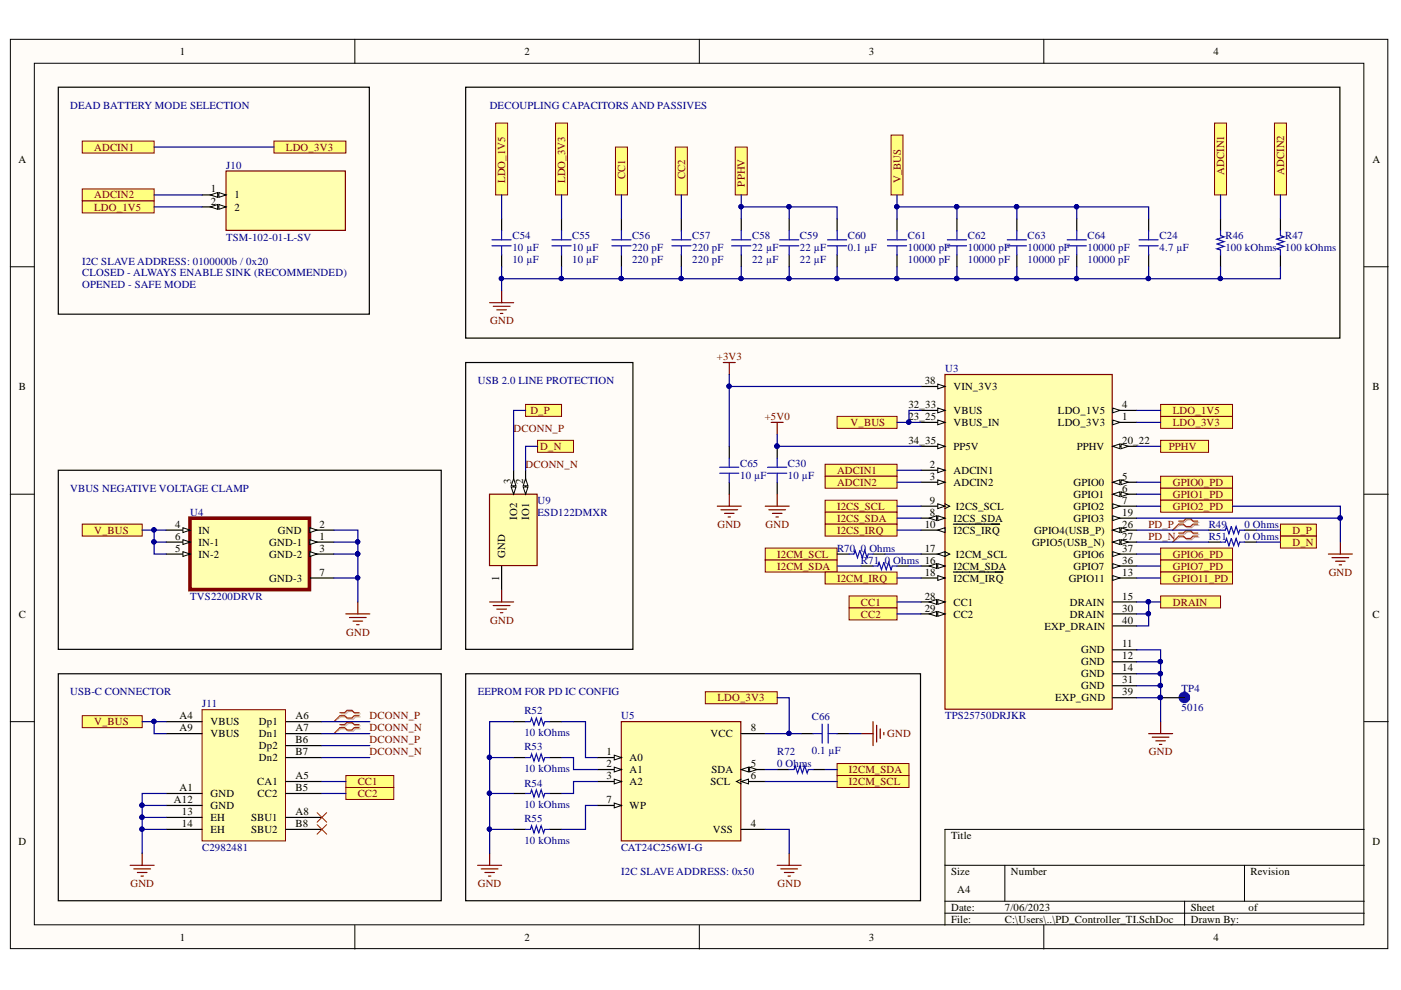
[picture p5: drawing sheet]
<svg xmlns="http://www.w3.org/2000/svg" width="297mm" height="210mm" viewBox="0 0 297 210" stroke-linecap="round" stroke-linejoin="round" font-family="sans-serif">
<defs><g id="words">
<g font-size="2.3">
<text x="38.1" y="11.6">1</text>
<text x="111.2" y="11.6">2</text>
<text x="184.2" y="11.6">3</text>
<text x="257.3" y="11.6">4</text>
<text x="3.9" y="34.5">A</text>
<text x="291" y="34.5">A</text>
<text x="44.7" y="40.8">1</text>
<text x="44.7" y="43.4">2</text>
<text x="49.7" y="42.1">1</text>
<text x="49.7" y="44.7">2</text>
<text x="4" y="82.7">B</text>
<text x="196.1" y="81.4">38</text>
<text x="202.2" y="82.7">VIN_3V3</text>
<text x="291" y="82.7">B</text>
<text x="192.6" y="86.5">32_33</text>
<text x="192.6" y="89">23_25</text>
<text x="202.2" y="87.8">VBUS</text>
<text x="224.3" y="87.8">LDO_1V5</text>
<text x="237.9" y="86.5">4</text>
<text x="237.9" y="89">1</text>
<text x="192.6" y="94.1">34_35</text>
<text x="202.2" y="90.3">VBUS_IN</text>
<text x="202.2" y="95.4">PP5V</text>
<text x="224.3" y="90.3">LDO_3V3</text>
<text x="228.3" y="95.4">PPHV</text>
<text x="237.9" y="94.1">20_22</text>
<text x="197.2" y="99.2">2</text>
<text x="197.2" y="101.7">3</text>
<text x="202.2" y="100.4">ADCIN1</text>
<text x="237.9" y="101.7">5</text>
<text x="108.4" y="102.7" transform="rotate(-90 108.4 102.7)">3</text>
<text x="110.9" y="102.7" transform="rotate(-90 110.9 102.7)">2</text>
<text x="197.2" y="106.9">9</text>
<text x="202.2" y="103">ADCIN2</text>
<text x="227.6" y="103">GPIO0</text>
<text x="227.6" y="105.6">GPIO1</text>
<text x="237.9" y="104.3">6</text>
<text x="237.9" y="106.9">7</text>
<text x="37.1" y="111.9">4</text>
<text x="42.1" y="113.2">IN</text>
<text x="58.9" y="113.2">GND</text>
<text x="67.7" y="111.9">2</text>
<text x="109.7" y="110.2" transform="rotate(-90 109.7 110.2)">IO2</text>
<text x="112.2" y="110.2" transform="rotate(-90 112.2 110.2)">IO1</text>
<text x="196.1" y="111.9">10</text>
<text x="197.2" y="109.4">8</text>
<text x="202.2" y="110.7">I2CS_SDA</text>
<text x="202.2" y="113.2">I2CS_IRQ</text>
<text x="202.7" y="108.1">I2CS_SCL</text>
<text x="219.2" y="113.2">GPIO4(USB_P)</text>
<text x="227.6" y="108.1">GPIO2</text>
<text x="227.6" y="110.7">GPIO3</text>
<text x="237.9" y="109.4">19</text>
<text x="237.9" y="111.9">26</text>
<text x="37.1" y="114.5">6</text>
<text x="37.1" y="117">5</text>
<text x="42.1" y="115.7">IN-1</text>
<text x="42.1" y="118.3">IN-2</text>
<text x="57.1" y="115.7">GND-1</text>
<text x="57.1" y="118.3">GND-2</text>
<text x="67.7" y="114.5">1</text>
<text x="67.7" y="117">3</text>
<text x="107.1" y="118.3" transform="rotate(-90 107.1 118.3)">GND</text>
<text x="196.1" y="117">17</text>
<text x="202.7" y="118.3">I2CM_SCL</text>
<text x="218.8" y="115.7">GPIO5(USB_N)</text>
<text x="227.6" y="118.3">GPIO6</text>
<text x="237.9" y="114.5">27</text>
<text x="237.9" y="117">37</text>
<text x="237.9" y="119.5">36</text>
<text x="57.1" y="123.3">GND-3</text>
<text x="67.7" y="122.1">7</text>
<text x="105.9" y="123.2" transform="rotate(-90 105.9 123.2)">1</text>
<text x="196.1" y="122.1">18</text>
<text x="202.2" y="120.8">I2CM_SDA</text>
<text x="202.2" y="123.3">I2CM_IRQ</text>
<text x="226.6" y="123.3">GPIO11</text>
<text x="227.6" y="120.8">GPIO7</text>
<text x="237.9" y="122.1">13</text>
<text x="4" y="130.9">C</text>
<text x="196.1" y="127.1">28</text>
<text x="196.1" y="129.7">29</text>
<text x="202.2" y="128.4">CC1</text>
<text x="202.2" y="130.9">CC2</text>
<text x="226.8" y="128.4">DRAIN</text>
<text x="226.8" y="130.9">DRAIN</text>
<text x="237.9" y="127.1">15</text>
<text x="237.9" y="129.7">30</text>
<text x="291" y="130.9">C</text>
<text x="221.4" y="133.5">EXP_DRAIN</text>
<text x="237.9" y="132.2">40</text>
<text x="237.9" y="137.3">11</text>
<text x="229.2" y="138.5">GND</text>
<text x="229.2" y="141.1">GND</text>
<text x="229.2" y="143.6">GND</text>
<text x="237.9" y="139.8">12</text>
<text x="237.9" y="142.3">14</text>
<text x="223.7" y="148.7">EXP_GND</text>
<text x="229.2" y="146.1">GND</text>
<text x="237.9" y="144.9">31</text>
<text x="237.9" y="147.4">39</text>
<text x="38" y="152.5">A4</text>
<text x="38" y="155">A9</text>
<text x="44.6" y="153.8">VBUS</text>
<text x="54.9" y="153.8">Dp1</text>
<text x="62.6" y="155">A7</text>
<text x="62.6" y="152.5">A6</text>
<text x="159.2" y="155">8</text>
<text x="44.6" y="156.3">VBUS</text>
<text x="54.9" y="161.4">Dn2</text>
<text x="54.9" y="158.8">Dp2</text>
<text x="54.9" y="156.3">Dn1</text>
<text x="62.6" y="160.1">B7</text>
<text x="62.6" y="157.6">B6</text>
<text x="128.6" y="160.1">1</text>
<text x="133.5" y="161.4">A0</text>
<text x="150.7" y="156.3">VCC</text>
<text x="38" y="167.8">A1</text>
<text x="54.5" y="166.5">CA1</text>
<text x="62.6" y="167.8">B5</text>
<text x="62.6" y="165.2">A5</text>
<text x="128.6" y="162.6">2</text>
<text x="128.6" y="165.2">3</text>
<text x="133.5" y="164">A1</text>
<text x="133.5" y="166.5">A2</text>
<text x="150.7" y="166.5">SCL</text>
<text x="150.8" y="164">SDA</text>
<text x="159.2" y="162.6">5</text>
<text x="159.2" y="165.2">6</text>
<text x="36.9" y="170.3">A12</text>
<text x="38.6" y="172.8">13</text>
<text x="44.6" y="171.6">GND</text>
<text x="44.6" y="169">GND</text>
<text x="54.6" y="169">CC2</text>
<text x="62.6" y="172.8">A8</text>
<text x="128.6" y="170.3">7</text>
<text x="133.5" y="171.6">WP</text>
<text x="3.9" y="179.2">D</text>
<text x="38.6" y="175.4">14</text>
<text x="44.6" y="176.6">EH</text>
<text x="44.6" y="174.1">EH</text>
<text x="53.3" y="176.6">SBU2</text>
<text x="53.3" y="174.1">SBU1</text>
<text x="62.6" y="175.4">B8</text>
<text x="151.2" y="176.6">VSS</text>
<text x="159.2" y="175.4">4</text>
<text x="201.6" y="177.9">Title</text>
<text x="291" y="179.2">D</text>
<text x="201.6" y="185.5">Size</text>
<text x="214.3" y="185.5">Number</text>
<text x="265.1" y="185.5">Revision</text>
<text x="202.9" y="189.3">A4</text>
<text x="201.6" y="193.1">Date:</text>
<text x="201.6" y="195.7">File:</text>
<text x="213.1" y="193.1">7/06/2023</text>
<text x="213.1" y="195.7">C:\Users\..\PD_Controller_TI.SchDoc</text>
<text x="252.5" y="193.1">Sheet</text>
<text x="252.5" y="195.7">Drawn By:</text>
<text x="264.7" y="193.1">of</text>
<text x="38.1" y="199.5">1</text>
<text x="111.2" y="199.5">2</text>
<text x="184.2" y="199.5">3</text>
<text x="257.3" y="199.5">4</text>
</g>
<g font-size="2.3" fill="#000080">
<text x="14.9" y="23.1">DEAD BATTERY MODE SELECTION</text>
<text x="103.8" y="23.1">DECOUPLING CAPACITORS AND PASSIVES</text>
<text x="47.9" y="35.7">J10</text>
<text x="47.9" y="51">TSM-102-01-L-SV</text>
<text x="108.6" y="50.8">C54</text>
<text x="108.6" y="53.3">10 µF</text>
<text x="121.3" y="50.8">C55</text>
<text x="121.3" y="53.3">10 µF</text>
<text x="134" y="50.8">C56</text>
<text x="134" y="53.3">220 pF</text>
<text x="146.8" y="50.8">C57</text>
<text x="146.8" y="53.3">220 pF</text>
<text x="159.5" y="50.8">C58</text>
<text x="159.5" y="53.3">22 µF</text>
<text x="169.6" y="50.8">C59</text>
<text x="169.6" y="53.3">22 µF</text>
<text x="179.7" y="50.8">C60</text>
<text x="179.7" y="53.3">0.1 µF</text>
<text x="192.5" y="50.8">C61</text>
<text x="192.5" y="53.3">10000 pF</text>
<text x="205.2" y="50.8">C62</text>
<text x="205.2" y="53.3">10000 pF</text>
<text x="217.9" y="50.8">C63</text>
<text x="217.9" y="53.3">10000 pF</text>
<text x="230.6" y="50.8">C64</text>
<text x="230.6" y="53.3">10000 pF</text>
<text x="245.9" y="53.3">4.7 µF</text>
<text x="245.9" y="50.8">C24</text>
<text x="259.8" y="53.3">100 kOhms</text>
<text x="259.8" y="50.8">R46</text>
<text x="272.5" y="53.3">100 kOhms</text>
<text x="272.5" y="50.8">R47</text>
<text x="17.4" y="58.6">CLOSED - ALWAYS ENABLE SINK (RECOMMENDED)</text>
<text x="17.4" y="56.1">I2C SLAVE ADDRESS: 0100000b / 0x20</text>
<text x="108.6" y="55.8">10 µF</text>
<text x="121.3" y="55.8">10 µF</text>
<text x="134" y="55.8">220 pF</text>
<text x="146.8" y="55.8">220 pF</text>
<text x="159.5" y="55.8">22 µF</text>
<text x="169.6" y="55.8">22 µF</text>
<text x="192.5" y="55.8">10000 pF</text>
<text x="205.2" y="55.8">10000 pF</text>
<text x="217.9" y="55.8">10000 pF</text>
<text x="230.6" y="55.8">10000 pF</text>
<text x="17.4" y="61.2">OPENED - SAFE MODE</text>
<text x="101.3" y="81.4">USB 2.0 LINE PROTECTION</text>
<text x="200.4" y="78.9">U3</text>
<text x="156.9" y="98.9">C65</text>
<text x="156.9" y="101.5">10 µF</text>
<text x="167.1" y="98.9">C30</text>
<text x="167.1" y="101.5">10 µF</text>
<text x="14.9" y="104.3">VBUS NEGATIVE VOLTAGE CLAMP</text>
<text x="114" y="106.9">U9</text>
<text x="40.3" y="109.4">U4</text>
<text x="114" y="109.4">ESD122DMXR</text>
<text x="256.3" y="111.9">R49</text>
<text x="263.9" y="111.9">0 Ohms</text>
<text x="177.5" y="117">R70</text>
<text x="182.5" y="117">0 Ohms</text>
<text x="182.5" y="119.5">R71</text>
<text x="187.6" y="119.5">0 Ohms 16</text>
<text x="256.3" y="114.5">R51</text>
<text x="263.9" y="114.5">0 Ohms</text>
<text x="40.3" y="127.1">TVS2200DRVR</text>
<text x="14.9" y="147.4">USB-C CONNECTOR</text>
<text x="42.9" y="150">J11</text>
<text x="101.3" y="147.4">EEPROM FOR PD IC CONFIG</text>
<text x="250.5" y="146.7">TP4</text>
<text x="111.2" y="151.5">R52</text>
<text x="131.7" y="152.5">U5</text>
<text x="172.1" y="152.7">C66</text>
<text x="200.4" y="152.5">TPS25750DRJKR</text>
<text x="250.5" y="150.7">5016</text>
<text x="111.2" y="159.1">R53</text>
<text x="111.2" y="156">10 kOhms</text>
<text x="164.8" y="160.1">R72</text>
<text x="172.1" y="159.8">0.1 µF</text>
<text x="111.2" y="166.8">R54</text>
<text x="111.2" y="163.7">10 kOhms</text>
<text x="164.8" y="162.6">0 Ohms</text>
<text x="111.2" y="171.3">10 kOhms</text>
<text x="111.2" y="178.9">10 kOhms</text>
<text x="111.2" y="174.4">R55</text>
<text x="42.9" y="180.4">C2982481</text>
<text x="131.7" y="180.4">CAT24C256WI-G</text>
<text x="131.7" y="185.5">I2C SLAVE ADDRESS: 0x50</text>
</g>
<g font-size="2.3" fill="#800000">
<text x="20" y="31.9">ADCIN1</text>
<text x="60.6" y="31.9">LDO_3V3</text>
<text x="107.1" y="38.8" transform="rotate(-90 107.1 38.8)">LDO_1V5</text>
<text x="119.8" y="38.8" transform="rotate(-90 119.8 38.8)">LDO_3V3</text>
<text x="132.6" y="37.9" transform="rotate(-90 132.6 37.9)">CC1</text>
<text x="145.3" y="37.9" transform="rotate(-90 145.3 37.9)">CC2</text>
<text x="157.9" y="39.6" transform="rotate(-90 157.9 39.6)">PPHV</text>
<text x="191" y="38.8" transform="rotate(-90 191 38.8)">V_BUS</text>
<text x="259.6" y="37.1" transform="rotate(-90 259.6 37.1)">ADCIN1</text>
<text x="272.2" y="37.1" transform="rotate(-90 272.2 37.1)">ADCIN2</text>
<text x="20" y="42.1">ADCIN2</text>
<text x="20" y="44.7">LDO_1V5</text>
<text x="103.9" y="68.8">GND</text>
<text x="152" y="76.4">+3V3</text>
<text x="112.4" y="87.8">D_P</text>
<text x="162.2" y="89">+5V0</text>
<text x="248.7" y="87.8">LDO_1V5</text>
<text x="108.9" y="91.6">DCONN_P</text>
<text x="114.6" y="95.4">D_N</text>
<text x="180.3" y="90.3">V_BUS</text>
<text x="247.8" y="95.4">PPHV</text>
<text x="248.7" y="90.3">LDO_3V3</text>
<text x="111.4" y="99.2">DCONN_N</text>
<text x="177.5" y="100.4">ADCIN1</text>
<text x="177.5" y="103">ADCIN2</text>
<text x="248.7" y="103">GPIO0_PD</text>
<text x="248.7" y="105.6">GPIO1_PD</text>
<text x="20" y="113.2">V_BUS</text>
<text x="152.1" y="111.9">GND</text>
<text x="162.3" y="111.9">GND</text>
<text x="177.5" y="108.1">I2CS_SCL</text>
<text x="177.5" y="110.7">I2CS_SDA</text>
<text x="177.5" y="113.2">I2CS_IRQ</text>
<text x="243.5" y="111.9">PD_P</text>
<text x="248.7" y="108.1">GPIO2_PD</text>
<text x="274" y="113.2">D_P</text>
<text x="164.8" y="118.3">I2CM_SCL</text>
<text x="243.5" y="114.5">PD_N</text>
<text x="248.7" y="118.3">GPIO6_PD</text>
<text x="274" y="115.7">D_N</text>
<text x="164.8" y="120.8">I2CM_SDA</text>
<text x="177.5" y="123.3">I2CM_IRQ</text>
<text x="248.7" y="120.8">GPIO7_PD</text>
<text x="248.7" y="123.3">GPIO11_PD</text>
<text x="281.7" y="122.1">GND</text>
<text x="182.5" y="128.4">CC1</text>
<text x="182.5" y="130.9">CC2</text>
<text x="248.7" y="128.4">DRAIN</text>
<text x="73.4" y="134.7">GND</text>
<text x="103.9" y="132.2">GND</text>
<text x="152.1" y="148.7">LDO_3V3</text>
<text x="20" y="153.8">V_BUS</text>
<text x="78.4" y="152.5">DCONN_P</text>
<text x="78.4" y="155">DCONN_N</text>
<text x="78.4" y="157.6">DCONN_P</text>
<text x="78.4" y="160.1">DCONN_N</text>
<text x="188.1" y="156.3">GND</text>
<text x="243.6" y="160.1">GND</text>
<text x="75.8" y="166.5">CC1</text>
<text x="180" y="166.5">I2CM_SCL</text>
<text x="180" y="164">I2CM_SDA</text>
<text x="75.8" y="169">CC2</text>
<text x="27.6" y="188.1">GND</text>
<text x="101.3" y="188.1">GND</text>
<text x="164.9" y="188.1">GND</text>
</g>
</g></defs>
<g fill="#fffcf8" stroke="#000" stroke-width=".21">
<path d="M2.2 8.3h292v192.8h-292z"/>
<path d="M7.3 13.4h281.9v182.7h-281.9z"/>
</g>
<g fill="none" stroke="#000" stroke-width=".21">
<path d="M75.2 8.3v5.1M148.3 8.3v5.1M221.3 8.3v5.1M2.2 56.6h5.1M289.3 56.6h5M2.2 104.8h5.1M289.3 104.8h5M2.2 153h5.1M289.3 153h5M289.3 175.9h-89v20.3M75.2 196.2v5M148.3 196.2v5"/>
<path d="M200.3 183.5h89M200.3 191.1h89M200.3 193.6h89M213 183.5v7.6M221.3 196.2v5M251.2 191.1v5.1M263.9 183.5v7.6"/>
</g>
<path d="M243.5 155.5h5.1M244.3 156.3h3.6M245.1 157.1h2M245.8 157.8h.5M246.1 153v2.5" fill="none" stroke="#800000" stroke-width=".25"/>
<path d="M246.1 126.4h12.7v2.5h-12.7z" fill-rule="evenodd" fill="#ffff80" stroke="#800000" stroke-width=".21"/>
<path d="M153.4 76.9h2.5M154.6 76.9v2.5" fill="none" stroke="#800000" stroke-width=".25"/>
<path d="M106.4 46.4v2.5M106.4 54v2.6M119.1 46.4v2.5M119.1 54v2.6" fill="none" stroke="#000" stroke-width=".25"/>
<path d="M104.3 50.8h4.1M104.3 52.1h4.1M106.4 48.9v1.9M106.4 52.1v1.9M117 50.8h4.1M117 52.1h4.1M119.1 48.9v1.9M119.1 52.1v1.9" fill="none" stroke="#00f" stroke-width=".25"/>
<g fill="#ffff80" stroke="#800000" stroke-width=".21">
<path d="M246.1 85.7h15.2v2.6h-15.2z" fill-rule="evenodd"/>
<path d="M246.1 88.3h15.2v2.5h-15.2z" fill-rule="evenodd"/>
<path d="M105.1 26.1h2.5v15.2h-2.5z" fill-rule="evenodd"/>
<path d="M117.8 26.1h2.5v15.2h-2.5z" fill-rule="evenodd"/>
</g>
<path d="M103.8 64.2h5.1M104.6 64.9h3.5M105.3 65.7h2.1M106.1 66.5h.5M106.4 61.6v2.6" fill="none" stroke="#800000" stroke-width=".25"/>
<g fill="#ffff80" stroke="#800000" stroke-width=".21">
<path d="M174.9 98.4h15.3v2.6h-15.3z" fill-rule="evenodd"/>
<path d="M174.9 101h15.3v2.5h-15.3z" fill-rule="evenodd"/>
<path d="M174.9 106.1h15.3v2.5h-15.3z" fill-rule="evenodd"/>
<path d="M174.9 108.6h15.3v2.5h-15.3z" fill-rule="evenodd"/>
<path d="M174.9 111.1h15.3v2.6h-15.3z" fill-rule="evenodd"/>
<path d="M162.2 116.2h15.3v2.5h-15.3z" fill-rule="evenodd"/>
<path d="M162.2 118.7h15.3v2.6h-15.3z" fill-rule="evenodd"/>
<path d="M174.9 121.3h15.3v2.5h-15.3z" fill-rule="evenodd"/>
<path d="M180 126.4h10.2v2.5h-10.2z" fill-rule="evenodd"/>
<path d="M180 128.9h10.2v2.5h-10.2z" fill-rule="evenodd"/>
</g>
<path d="M98.7 18.5h185.4v53.2h-185.4z" fill="none" stroke="#000" stroke-width=".25"/>
<path d="M163.5 89.6h2.6M164.8 89.6v2.5" fill="none" stroke="#800000" stroke-width=".25"/>
<g fill="#ffff80" stroke="#800000" stroke-width=".21">
<path d="M177.5 88.3h12.7v2.5h-12.7z" fill-rule="evenodd"/>
<path d="M246.1 93.4h10.1v2.5h-10.1z" fill-rule="evenodd"/>
</g>
<path d="M27.6 183.5h5.1M28.4 184.2h3.5M29.1 185h2.1M29.9 185.8h.5M30.1 180.9v2.6" fill="none" stroke="#800000" stroke-width=".25"/>
<g fill="#ffff80" stroke="#800000" stroke-width=".21">
<path d="M17.4 151.7h12.7v2.6h-12.7z" fill-rule="evenodd"/>
<path d="M73.3 164.4h10.2v2.6h-10.2z" fill-rule="evenodd"/>
<path d="M73.3 167h10.2v2.5h-10.2z" fill-rule="evenodd"/>
</g>
<path d="M42.8 150.5h17.7v27.8h-17.7z" fill="#ffffb0" stroke="#800000" stroke-width=".21"/>
<g fill="none" stroke="#000" stroke-width=".25">
<path d="M12.4 142.9h81.2v48.1h-81.2zM35.2 153h7.6M35.2 155.5h7.6M60.6 153h7.6M60.6 155.5h7.6M60.6 158.1h7.6M35.2 175.9h7.6M35.2 173.3h7.6M35.2 170.8h7.6M35.2 168.2h7.6M60.6 175.9h7.6M60.6 173.3h7.6"/>
<path d="M60.6 168.2h7.6M60.6 165.7h7.6M60.6 160.6h7.6"/>
</g>
<path d="M40.3 109.9h25.3v15.1h-25.3z" fill="#ffffb0" stroke="#800000" stroke-width=".76"/>
<path d="M35.2 112.4h5.1" fill="none" stroke="#000" stroke-width=".25"/>
<path d="M38.8 111.9l1.5 .5-1.5 .5z" fill="#fffcf8"/>
<path d="M38.8 111.9l1.5 .5-1.5 .5z" fill="none" stroke="#000" stroke-width=".21"/>
<path d="M35.2 114.9h5.1" fill="none" stroke="#000" stroke-width=".25"/>
<path d="M38.8 114.4l1.5 .5-1.5 .5z" fill="#fffcf8"/>
<path d="M38.8 114.4l1.5 .5-1.5 .5z" fill="none" stroke="#000" stroke-width=".21"/>
<path d="M35.2 117.5h5.1" fill="none" stroke="#000" stroke-width=".25"/>
<path d="M38.8 117l1.5 .5-1.5 .5z" fill="#fffcf8"/>
<path d="M38.8 117l1.5 .5-1.5 .5z" fill="none" stroke="#000" stroke-width=".21"/>
<path d="M65.7 112.4h5.1" fill="none" stroke="#000" stroke-width=".25"/>
<path d="M65.7 111.9l1.5 .5-1.5 .5z" fill="#fffcf8"/>
<path d="M65.7 111.9l1.5 .5-1.5 .5z" fill="none" stroke="#000" stroke-width=".21"/>
<path d="M65.7 114.9h5.1" fill="none" stroke="#000" stroke-width=".25"/>
<path d="M65.7 114.4l1.5 .5-1.5 .5z" fill="#fffcf8"/>
<path d="M65.7 114.4l1.5 .5-1.5 .5z" fill="none" stroke="#000" stroke-width=".21"/>
<path d="M65.7 117.5h5.1" fill="none" stroke="#000" stroke-width=".25"/>
<path d="M65.7 117l1.5 .5-1.5 .5z" fill="#fffcf8"/>
<path d="M65.7 117l1.5 .5-1.5 .5z" fill="none" stroke="#000" stroke-width=".21"/>
<path d="M65.7 122.6h5.1" fill="none" stroke="#000" stroke-width=".25"/>
<path d="M73.3 130.2h5.1M74.1 130.9h3.5M74.9 131.7h2M75.6 132.4h.5M75.9 127.6v2.6" fill="none" stroke="#800000" stroke-width=".25"/>
<path d="M17.4 111.1h12.7v2.6h-12.7z" fill-rule="evenodd" fill="#ffff80" stroke="#800000" stroke-width=".21"/>
<path d="M67.2 172.3l2.1 2M67.2 174.8l2.1 2.1M69.3 172.3l-2.1 2M69.3 174.8l-2.1 2.1" fill="none" stroke="#f00" stroke-width=".21"/>
<path d="M188.9 28.6h2.6v12.7h-2.6z" fill-rule="evenodd" fill="#ffff80" stroke="#800000" stroke-width=".21"/>
<path d="M190.2 46.4v2.5M190.2 54v2.6M202.9 46.4v2.5M202.9 54v2.6M215.6 46.4v2.5M215.6 54v2.6M228.3 46.4v2.5M228.3 54v2.6" fill="none" stroke="#000" stroke-width=".25"/>
<g fill="none" stroke="#00f" stroke-width=".25">
<path d="M188.2 50.8h4M188.2 52.1h4M190.2 48.9v1.9M190.2 52.1v1.9M200.9 50.8h4M200.9 52.1h4M202.9 48.9v1.9M202.9 52.1v1.9M213.6 50.8h4M213.6 52.1h4M215.6 48.9v1.9M215.6 52.1v1.9"/>
<path d="M226.3 50.8h4M226.3 52.1h4M228.3 48.9v1.9M228.3 52.1v1.9"/>
</g>
<path d="M131.7 153h25.4v25.3h-25.4z" fill="#ffffb0" stroke="#800000" stroke-width=".25"/>
<path d="M126.7 160.6h5.1" fill="none" stroke="#000" stroke-width=".25"/>
<path d="M130.2 160.1l1.6 .5-1.6 .5z" fill="#fffcf8"/>
<path d="M130.2 160.1l1.6 .5-1.6 .5z" fill="none" stroke="#000" stroke-width=".21"/>
<path d="M126.7 163.2h5.1" fill="none" stroke="#000" stroke-width=".25"/>
<path d="M130.2 162.7l1.6 .5-1.6 .5z" fill="#fffcf8"/>
<path d="M130.2 162.7l1.6 .5-1.6 .5z" fill="none" stroke="#000" stroke-width=".21"/>
<path d="M126.7 165.7h5.1" fill="none" stroke="#000" stroke-width=".25"/>
<path d="M130.2 165.2l1.6 .5-1.6 .5z" fill="#fffcf8"/>
<path d="M130.2 165.2l1.6 .5-1.6 .5z" fill="none" stroke="#000" stroke-width=".21"/>
<path d="M126.7 170.8h5.1" fill="none" stroke="#000" stroke-width=".25"/>
<path d="M130.2 170.3l1.6 .5-1.6 .5z" fill="#fffcf8"/>
<path d="M130.2 170.3l1.6 .5-1.6 .5z" fill="none" stroke="#000" stroke-width=".21"/>
<path d="M157.2 155.5h5M157.2 163.2h5" fill="none" stroke="#000" stroke-width=".25"/>
<path d="M157.2 163.2l1.5-.5v1z" fill="#fffcf8"/>
<path d="M157.2 163.2l1.5-.5v1z" fill="none" stroke="#000" stroke-width=".21"/>
<path d="M158.9 162.7l1.6 .5-1.6 .5z" fill="#fffcf8"/>
<path d="M157.2 165.2l-1.1 .5 1.1 .5M158.9 162.7l1.6 .5-1.6 .5z" fill="none" stroke="#000" stroke-width=".21"/>
<path d="M157.2 165.7h5" fill="none" stroke="#000" stroke-width=".25"/>
<path d="M157.2 165.7l1.5-.5v1z" fill="#fffcf8"/>
<path d="M157.2 165.7l1.5-.5v1z" fill="none" stroke="#000" stroke-width=".21"/>
<path d="M157.2 175.9h5" fill="none" stroke="#000" stroke-width=".25"/>
<g fill="#ffff80" stroke="#800000" stroke-width=".21">
<path d="M177.5 164.4h15.2v2.6h-15.2z" fill-rule="evenodd"/>
<path d="M177.5 161.9h15.2v2.5h-15.2z" fill-rule="evenodd"/>
</g>
<g fill="none" stroke="#000" stroke-width=".25">
<path d="M131.8 46.4v2.5M131.8 54v2.6M144.5 46.4v2.5M144.5 54v2.6M154.6 94.6v2.6M154.6 102.2v2.6M98.7 142.9h96.5v48.1h-96.5zM108.9 153h2.5M116.5 153h2.6M169.9 155.5h2.5M177.5 155.5h2.5M108.9 175.9h2.5"/>
<path d="M108.9 168.2h2.5M108.9 160.6h2.5M116.5 175.9h2.6M116.5 168.2h2.6M116.5 160.6h2.6"/>
</g>
<g fill="none" stroke="#00f" stroke-width=".25">
<path d="M129.7 52.1h4.1M129.7 50.8h4.1M131.8 48.9v1.9M131.8 52.1v1.9M142.4 52.1h4.1M142.4 50.8h4.1M144.5 48.9v1.9M144.5 52.1v1.9M152.6 99.1h4.1M154.6 97.2v1.9M152.6 100.3h4.1M154.6 100.3v1.9"/>
<path d="M111.4 153h1.1l.2-.8 .5 1.6 .5-1.6 .5 1.6 .5-1.6 .5 1.6 .3-.8h1M172.4 155.5h1.9M174.3 153.5v4.1M175.6 155.5h1.9M175.6 153.5v4.1M111.4 175.9h1.1l.2-.8 .5 1.5 .5-1.5 .5 1.5 .5-1.5 .5 1.5 .3-.7h1M111.4 168.2h1.1l.2-.7 .5 1.5 .5-1.5 .5 1.5 .5-1.5 .5 1.5 .3-.8h1M111.4 160.6h1.1l.2-.7 .5 1.5 .5-1.5 .5 1.5 .5-1.5 .5 1.5 .3-.8h1"/>
</g>
<g fill="none" stroke="#800000" stroke-width=".25">
<path d="M152.1 107.3h5.1M152.8 108.1h3.6M153.6 108.8h2M154.4 109.6h.5M154.6 104.8v2.5M182.6 155.5h2.5M185.1 153v5.1M185.9 153.8v3.5M186.6 154.5v2.1M187.4 155.3v.5M101.3 183.5h5.1M102 184.2h3.6"/>
<path d="M102.8 185h2M103.6 185.8h.5M103.8 180.9v2.6M164.8 183.5h5.1M165.5 184.2h3.6M166.3 185h2M167.1 185.8h.5M167.3 180.9v2.6"/>
</g>
<g fill="#ffff80" stroke="#800000" stroke-width=".21">
<path d="M130.5 31.2h2.5v10.1h-2.5z" fill-rule="evenodd"/>
<path d="M143.2 31.2h2.5v10.1h-2.5z" fill-rule="evenodd"/>
<path d="M155.9 31.2h2.5v10.1h-2.5z" fill-rule="evenodd"/>
</g>
<path d="M157.2 46.4v2.5M157.2 54v2.6M167.3 46.4v2.5M167.3 54v2.6M177.5 46.4v2.5M177.5 54v2.6M258.8 46.4v2.5M258.8 54v2.6M271.5 46.4v2.5M271.5 54v2.6M12.4 99.7h81.2v38h-81.2z" fill="none" stroke="#000" stroke-width=".25"/>
<g fill="none" stroke="#00f" stroke-width=".25">
<path d="M155.1 50.8h4.1M155.1 52.1h4.1M157.2 48.9v1.9M157.2 52.1v1.9M165.3 50.8h4.1M165.3 52.1h4.1M167.3 48.9v1.9M167.3 52.1v1.9M175.5 50.8h4M175.5 52.1h4M177.5 48.9v1.9M177.5 52.1v1.9"/>
<path d="M258.8 48.9v1.1l.7 .2-1.5 .5 1.5 .5-1.5 .5 1.5 .5-1.5 .6 .8 .2v1M271.5 48.9v1.1l.7 .2-1.5 .5 1.5 .5-1.5 .5 1.5 .5-1.5 .6 .8 .2v1"/>
</g>
<g fill="#ffff80" stroke="#800000" stroke-width=".21">
<path d="M257.5 26.1h2.5v15.2h-2.5z" fill-rule="evenodd"/>
<path d="M270.2 26.1h2.5v15.2h-2.5z" fill-rule="evenodd"/>
</g>
<path d="M98.7 76.9h35.5v60.8h-35.5zM256.2 112.4h2.6M256.2 114.9h2.6M263.9 112.4h2.5M263.9 114.9h2.5" fill="none" stroke="#000" stroke-width=".25"/>
<path d="M258.8 112.4h1l.2-.8 .6 1.6 .5-1.6 .5 1.6 .5-1.6 .5 1.6 .2-.8h1.1M258.8 114.9h1l.2-.7 .6 1.5 .5-1.5 .5 1.5 .5-1.5 .5 1.5 .2-.8h1.1" fill="none" stroke="#00f" stroke-width=".25"/>
<g fill="#ffff80" stroke="#800000" stroke-width=".21">
<path d="M271.5 111.1h7.6v2.6h-7.6z" fill-rule="evenodd"/>
<path d="M271.5 113.7h7.6v2.5h-7.6z" fill-rule="evenodd"/>
<path d="M17.4 29.9h15.3v2.5h-15.3z" fill-rule="evenodd"/>
<path d="M17.4 40.1h15.3v2.5h-15.3z" fill-rule="evenodd"/>
</g>
<path d="M47.9 36.3h25.3v12.5h-25.3z" fill="#ffffb0" stroke="#800000" stroke-width=".25"/>
<path d="M42.8 41.3h5.1" fill="none" stroke="#000" stroke-width=".25"/>
<path d="M46.4 40.8l1.5 .5-1.5 .5z" fill="#fffcf8"/>
<path d="M46.4 40.8l1.5 .5-1.5 .5z" fill="none" stroke="#000" stroke-width=".21"/>
<path d="M44.6 41.3l1.5-.5v1z" fill="#fffcf8"/>
<path d="M44.6 41.3l1.5-.5v1z" fill="none" stroke="#000" stroke-width=".21"/>
<path d="M42.8 43.9h5.1" fill="none" stroke="#000" stroke-width=".25"/>
<path d="M46.4 43.4l1.5 .5-1.5 .5z" fill="#fffcf8"/>
<path d="M46.4 43.4l1.5 .5-1.5 .5z" fill="none" stroke="#000" stroke-width=".21"/>
<path d="M44.6 43.9l1.5-.5v1z" fill="#fffcf8"/>
<path d="M44.6 43.9l1.5-.5v1z" fill="none" stroke="#000" stroke-width=".21"/>
<g fill="#ffff80" stroke="#800000" stroke-width=".21">
<path d="M17.4 42.6h15.3v2.5h-15.3z" fill-rule="evenodd"/>
<path d="M58.1 29.9h15.2v2.5h-15.2z" fill-rule="evenodd"/>
</g>
<path d="M12.4 18.5h65.9v48.1h-65.9z" fill="none" stroke="#000" stroke-width=".25"/>
<g fill="#ffff80" stroke="#800000" stroke-width=".21">
<path d="M246.1 101h15.2v2.5h-15.2z" fill-rule="evenodd"/>
<path d="M246.1 103.5h15.2v2.6h-15.2z" fill-rule="evenodd"/>
</g>
<path d="M281.6 117.5h5.1M282.4 118.2h3.6M283.2 119h2M283.9 119.8h.5M284.2 114.9v2.6" fill="none" stroke="#800000" stroke-width=".25"/>
<g fill="#ffff80" stroke="#800000" stroke-width=".21">
<path d="M246.1 116.2h15.2v2.5h-15.2z" fill-rule="evenodd"/>
<path d="M246.1 118.7h15.2v2.6h-15.2z" fill-rule="evenodd"/>
<path d="M246.1 121.3h15.2v2.5h-15.2z" fill-rule="evenodd"/>
</g>
<circle cx="251.1" cy="147.9" r=".58" fill="none" stroke="#00f" stroke-width="1.3"/>
<path d="M246.1 147.9h5.1" fill="none" stroke="#000" stroke-width=".25"/>
<circle cx="246" cy="147.9" r=".46" fill="#000080" stroke="#000080" stroke-width=".21"/>
<path d="M200.3 79.4h35.5v71h-35.5z" fill="#ffffb0" stroke="#800000" stroke-width=".25"/>
<path d="M195.3 81.9h5" fill="none" stroke="#000" stroke-width=".25"/>
<path d="M198.8 81.4l1.5 .5-1.5 .5z" fill="#fffcf8"/>
<path d="M198.8 81.4l1.5 .5-1.5 .5z" fill="none" stroke="#000" stroke-width=".21"/>
<path d="M195.3 87h5" fill="none" stroke="#000" stroke-width=".25"/>
<path d="M198.8 86.5l1.5 .5-1.5 .5z" fill="#fffcf8"/>
<path d="M198.8 86.5l1.5 .5-1.5 .5z" fill="none" stroke="#000" stroke-width=".21"/>
<path d="M195.3 89.6h5" fill="none" stroke="#000" stroke-width=".25"/>
<path d="M198.8 89l1.5 .6-1.5 .5z" fill="#fffcf8"/>
<path d="M198.8 89l1.5 .6-1.5 .5z" fill="none" stroke="#000" stroke-width=".21"/>
<path d="M195.3 94.6h5" fill="none" stroke="#000" stroke-width=".25"/>
<path d="M198.8 94.1l1.5 .5-1.5 .5z" fill="#fffcf8"/>
<path d="M198.8 94.1l1.5 .5-1.5 .5z" fill="none" stroke="#000" stroke-width=".21"/>
<path d="M195.3 99.7h5" fill="none" stroke="#000" stroke-width=".25"/>
<path d="M198.8 99.2l1.5 .5-1.5 .5z" fill="#fffcf8"/>
<path d="M198.8 99.2l1.5 .5-1.5 .5z" fill="none" stroke="#000" stroke-width=".21"/>
<path d="M195.3 102.2h5" fill="none" stroke="#000" stroke-width=".25"/>
<path d="M198.8 101.7l1.5 .5-1.5 .6z" fill="#fffcf8"/>
<path d="M198.8 101.7l1.5 .5-1.5 .6zM200.3 106.8l1.1 .5-1.1 .5" fill="none" stroke="#000" stroke-width=".21"/>
<path d="M195.3 107.3h5" fill="none" stroke="#000" stroke-width=".25"/>
<path d="M198.8 106.8l1.5 .5-1.5 .5z" fill="#fffcf8"/>
<path d="M198.8 106.8l1.5 .5-1.5 .5z" fill="none" stroke="#000" stroke-width=".21"/>
<path d="M195.3 109.9h5" fill="none" stroke="#000" stroke-width=".25"/>
<path d="M198.8 109.4l1.5 .5-1.5 .5z" fill="#fffcf8"/>
<path d="M198.8 109.4l1.5 .5-1.5 .5z" fill="none" stroke="#000" stroke-width=".21"/>
<path d="M197 109.9l1.6-.5v1z" fill="#fffcf8"/>
<path d="M197 109.9l1.6-.5v1z" fill="none" stroke="#000" stroke-width=".21"/>
<path d="M195.3 112.4h5" fill="none" stroke="#000" stroke-width=".25"/>
<path d="M198.8 112.4l1.5-.5v1z" fill="#fffcf8"/>
<path d="M198.8 112.4l1.5-.5v1zM200.3 117l1.1 .5-1.1 .5" fill="none" stroke="#000" stroke-width=".21"/>
<path d="M195.3 117.5h5M202.1 111.1h9.8" fill="none" stroke="#000" stroke-width=".25"/>
<path d="M198.8 117.5l1.5-.5v1z" fill="#fffcf8"/>
<path d="M198.8 117.5l1.5-.5v1z" fill="none" stroke="#000" stroke-width=".21"/>
<path d="M195.3 120h5" fill="none" stroke="#000" stroke-width=".25"/>
<path d="M198.8 119.5l1.5 .5-1.5 .5z" fill="#fffcf8"/>
<path d="M198.8 119.5l1.5 .5-1.5 .5z" fill="none" stroke="#000" stroke-width=".21"/>
<path d="M197 120l1.6-.5v1z" fill="#fffcf8"/>
<path d="M197 120l1.6-.5v1z" fill="none" stroke="#000" stroke-width=".21"/>
<path d="M195.3 122.6h5" fill="none" stroke="#000" stroke-width=".25"/>
<path d="M198.8 122l1.5 .6-1.5 .5z" fill="#fffcf8"/>
<path d="M198.8 122l1.5 .6-1.5 .5z" fill="none" stroke="#000" stroke-width=".21"/>
<path d="M195.3 127.6h5M202.1 121.3h10.6" fill="none" stroke="#000" stroke-width=".25"/>
<path d="M198.8 127.1l1.5 .5-1.5 .5z" fill="#fffcf8"/>
<path d="M198.8 127.1l1.5 .5-1.5 .5z" fill="none" stroke="#000" stroke-width=".21"/>
<path d="M197 127.6l1.6-.5v1z" fill="#fffcf8"/>
<path d="M197 127.6l1.6-.5v1z" fill="none" stroke="#000" stroke-width=".21"/>
<path d="M195.3 130.2h5" fill="none" stroke="#000" stroke-width=".25"/>
<path d="M198.8 129.7l1.5 .5-1.5 .5z" fill="#fffcf8"/>
<path d="M198.8 129.7l1.5 .5-1.5 .5z" fill="none" stroke="#000" stroke-width=".21"/>
<path d="M197 130.2l1.6-.5v1z" fill="#fffcf8"/>
<path d="M197 130.2l1.6-.5v1z" fill="none" stroke="#000" stroke-width=".21"/>
<path d="M235.9 87h5.1" fill="none" stroke="#000" stroke-width=".25"/>
<path d="M235.9 86.5l1.5 .5-1.5 .5z" fill="#fffcf8"/>
<path d="M235.9 86.5l1.5 .5-1.5 .5z" fill="none" stroke="#000" stroke-width=".21"/>
<path d="M235.9 89.6h5.1" fill="none" stroke="#000" stroke-width=".25"/>
<path d="M235.9 89l1.5 .6-1.5 .5z" fill="#fffcf8"/>
<path d="M235.9 89l1.5 .6-1.5 .5z" fill="none" stroke="#000" stroke-width=".21"/>
<path d="M235.9 94.6h5.1" fill="none" stroke="#000" stroke-width=".25"/>
<path d="M235.9 94.6l1.5-.5v1z" fill="#fffcf8"/>
<path d="M235.9 94.6l1.5-.5v1z" fill="none" stroke="#000" stroke-width=".21"/>
<path d="M237.7 94.1l1.5 .5-1.5 .5z" fill="#fffcf8"/>
<path d="M237.7 94.1l1.5 .5-1.5 .5z" fill="none" stroke="#000" stroke-width=".21"/>
<path d="M235.9 102.2h5.1" fill="none" stroke="#000" stroke-width=".25"/>
<path d="M235.9 102.2l1.5-.5v1.1z" fill="#fffcf8"/>
<path d="M235.9 102.2l1.5-.5v1.1z" fill="none" stroke="#000" stroke-width=".21"/>
<path d="M237.7 101.7l1.5 .5-1.5 .6z" fill="#fffcf8"/>
<path d="M237.7 101.7l1.5 .5-1.5 .6z" fill="none" stroke="#000" stroke-width=".21"/>
<path d="M235.9 104.8h5.1" fill="none" stroke="#000" stroke-width=".25"/>
<path d="M235.9 104.8l1.5-.5v1z" fill="#fffcf8"/>
<path d="M235.9 104.8l1.5-.5v1z" fill="none" stroke="#000" stroke-width=".21"/>
<path d="M237.7 104.3l1.5 .5-1.5 .5z" fill="#fffcf8"/>
<path d="M237.7 104.3l1.5 .5-1.5 .5z" fill="none" stroke="#000" stroke-width=".21"/>
<path d="M235.9 107.3h5.1" fill="none" stroke="#000" stroke-width=".25"/>
<path d="M235.9 106.8l1.5 .5-1.5 .5z" fill="#fffcf8"/>
<path d="M235.9 106.8l1.5 .5-1.5 .5z" fill="none" stroke="#000" stroke-width=".21"/>
<path d="M235.9 109.9h5.1" fill="none" stroke="#000" stroke-width=".25"/>
<path d="M235.9 109.4l1.5 .5-1.5 .5z" fill="#fffcf8"/>
<path d="M235.9 109.4l1.5 .5-1.5 .5z" fill="none" stroke="#000" stroke-width=".21"/>
<path d="M235.9 112.4h5.1" fill="none" stroke="#000" stroke-width=".25"/>
<path d="M235.9 112.4l1.5-.5v1z" fill="#fffcf8"/>
<path d="M235.9 112.4l1.5-.5v1z" fill="none" stroke="#000" stroke-width=".21"/>
<path d="M237.7 111.9l1.5 .5-1.5 .5z" fill="#fffcf8"/>
<path d="M237.7 111.9l1.5 .5-1.5 .5z" fill="none" stroke="#000" stroke-width=".21"/>
<path d="M235.9 114.9h5.1" fill="none" stroke="#000" stroke-width=".25"/>
<path d="M235.9 114.9l1.5-.5v1z" fill="#fffcf8"/>
<path d="M235.9 114.9l1.5-.5v1z" fill="none" stroke="#000" stroke-width=".21"/>
<path d="M237.7 114.4l1.5 .5-1.5 .5z" fill="#fffcf8"/>
<path d="M237.7 114.4l1.5 .5-1.5 .5z" fill="none" stroke="#000" stroke-width=".21"/>
<path d="M235.9 117.5h5.1" fill="none" stroke="#000" stroke-width=".25"/>
<path d="M235.9 117l1.5 .5-1.5 .5z" fill="#fffcf8"/>
<path d="M235.9 117l1.5 .5-1.5 .5z" fill="none" stroke="#000" stroke-width=".21"/>
<path d="M235.9 120h5.1" fill="none" stroke="#000" stroke-width=".25"/>
<path d="M235.9 119.5l1.5 .5-1.5 .5z" fill="#fffcf8"/>
<path d="M235.9 119.5l1.5 .5-1.5 .5z" fill="none" stroke="#000" stroke-width=".21"/>
<path d="M235.9 122.6h5.1" fill="none" stroke="#000" stroke-width=".25"/>
<path d="M235.9 122l1.5 .6-1.5 .5z" fill="#fffcf8"/>
<path d="M235.9 122l1.5 .6-1.5 .5z" fill="none" stroke="#000" stroke-width=".21"/>
<g fill="none" stroke="#000" stroke-width=".25">
<path d="M177.5 117.5h2.5M185.1 117.5h2.5M182.6 120h2.5M190.2 120h2.5M235.9 127.6h5.1M235.9 130.2h5.1M235.9 132.7h5.1M235.9 137.8h5.1M235.9 140.3h5.1M235.9 142.9h5.1M235.9 145.4h5.1M235.9 147.9h5.1"/>
<path d="M164.8 163.2h2.5M172.4 163.2h2.5"/>
</g>
<path d="M180 117.5h1l.3-.8 .5 1.5 .5-1.5 .5 1.5 .5-1.5 .5 1.5 .3-.7h1M185.1 120h1l.3-.7 .5 1.5 .5-1.5 .5 1.5 .5-1.5 .5 1.5 .3-.8h1M167.3 163.2h1l.3-.8 .5 1.5 .5-1.5 .5 1.5 .5-1.5 .5 1.5 .3-.7h1" fill="none" stroke="#00f" stroke-width=".25"/>
<path d="M149.5 146.7h15.3v2.5h-15.3z" fill-rule="evenodd" fill="#ffff80" stroke="#800000" stroke-width=".21"/>
<path d="M250.1 110.7h1.1l.5-.5h1l.5 .5h1M250.1 111.4h1.1l.5 .5h1l.5-.5h1M250.1 113.3h1.1l.5-.5h1l.5 .5h1M250.1 113.9h1.1l.5 .5h1l.5-.5h1" fill="none" stroke="#d0a19e" stroke-width=".25"/>
<path d="M250.1 111.4l-1.5 1M250.1 113.9l-1.5 1" fill="none" stroke="#d0a19e" stroke-width=".21"/>
<path d="M249.9 110.5h1l.5-.5h1l.5 .5h1M249.9 111.1h1l.5 .5h1l.5-.5h1M249.9 113h1l.5-.5h1l.5 .5h1M249.9 113.7h1l.5 .5h1l.5-.5h1" fill="none" stroke="#f00" stroke-width=".25"/>
<path d="M249.9 111.1l-1.3 1.3M249.9 113.7l-1.3 1.2" fill="none" stroke="#f00" stroke-width=".21"/>
<path d="M243.5 46.4v2.5M243.5 54v2.6" fill="none" stroke="#000" stroke-width=".25"/>
<path d="M241.5 50.8h4.1M241.5 52.1h4.1M243.5 48.9v1.9M243.5 52.1v1.9" fill="none" stroke="#00f" stroke-width=".25"/>
<path d="M103.8 104.8h10.1v15.1h-10.1z" fill="#ffffb0" stroke="#800000" stroke-width=".25"/>
<path d="M111.4 99.7v5.1" fill="none" stroke="#000" stroke-width=".25"/>
<path d="M110.9 103.3h1l-.5 1.5z" fill="#fffcf8"/>
<path d="M110.9 103.3h1l-.5 1.5z" fill="none" stroke="#000" stroke-width=".21"/>
<path d="M111.4 101.5l.5 1.5h-1z" fill="#fffcf8"/>
<path d="M111.4 101.5l.5 1.5h-1z" fill="none" stroke="#000" stroke-width=".21"/>
<path d="M108.9 99.7v5.1" fill="none" stroke="#000" stroke-width=".25"/>
<path d="M108.4 103.3h1l-.5 1.5z" fill="#fffcf8"/>
<path d="M108.4 103.3h1l-.5 1.5z" fill="none" stroke="#000" stroke-width=".21"/>
<path d="M108.9 101.5l.5 1.5h-1z" fill="#fffcf8"/>
<path d="M108.9 101.5l.5 1.5h-1z" fill="none" stroke="#000" stroke-width=".21"/>
<path d="M106.4 120v5.1" fill="none" stroke="#000" stroke-width=".25"/>
<path d="M103.8 127.6h5.1M104.6 128.4h3.5M105.3 129.2h2.1M106.1 129.9h.5M106.4 125.1v2.5" fill="none" stroke="#800000" stroke-width=".25"/>
<g fill="#ffff80" stroke="#800000" stroke-width=".21">
<path d="M111.4 85.7h7.7v2.6h-7.7z" fill-rule="evenodd"/>
<path d="M114 93.4h7.6v2.5h-7.6z" fill-rule="evenodd"/>
</g>
<path d="M72.3 151.4h1l.5-.5h1.1l.5 .5h1M72.3 152h1l.5 .5h1.1l.5-.5h1M72.3 153.9h1l.5-.5h1.1l.5 .5h1M72.3 154.5h1l.5 .5h1.1l.5-.5h1" fill="none" stroke="#d0a19e" stroke-width=".25"/>
<path d="M72.3 152l-1.5 1M72.3 154.5l-1.5 1" fill="none" stroke="#d0a19e" stroke-width=".21"/>
<path d="M72.1 151.1h1l.5-.5h1l.5 .5h1M72.1 151.7h1l.5 .5h1l.5-.5h1M72.1 153.6h1l.5-.5h1l.5 .5h1M72.1 154.3h1l.5 .5h1l.5-.5h1" fill="none" stroke="#f00" stroke-width=".25"/>
<path d="M72.1 151.7l-1.3 1.3M72.1 154.3l-1.3 1.2" fill="none" stroke="#f00" stroke-width=".21"/>
<path d="M164.8 94.6v2.6M164.8 102.2v2.6" fill="none" stroke="#000" stroke-width=".25"/>
<circle cx="164.7" cy="94.6" r=".46" fill="#000080" stroke="#000080" stroke-width=".21"/>
<path d="M162.8 99.1h4M164.8 97.2v1.9M162.8 100.3h4M164.8 100.3v1.9" fill="none" stroke="#00f" stroke-width=".25"/>
<path d="M162.2 107.3h5.1M163 108.1h3.6M163.8 108.8h2M164.5 109.6h.5M164.8 104.8v2.5" fill="none" stroke="#800000" stroke-width=".25"/>
<path d="M246.1 106.1h15.2v2.5h-15.2z" fill-rule="evenodd" fill="#ffff80" stroke="#800000" stroke-width=".21"/>
<g fill="none" stroke="#000080" stroke-width=".25">
<path d="M32.7 31.2h25.4M32.7 43.9h10.1M32.7 41.3h10.1M106.4 56.6v5M106.4 41.3v5.1M119.1 56.6v2.5h-12.7M119.1 41.3v5.1M131.8 56.6v2.5h-12.7M131.8 41.3v5.1M144.5 56.6v2.5h-12.7M144.5 41.3v5.1M157.2 43.9h20.3v2.5"/>
<path d="M157.2 41.3v5.1M157.2 56.6v2.5M167.3 43.9v2.5M167.3 56.6v2.5M177.5 56.6v2.5h-33M190.2 43.9h38.1v2.5M190.2 41.3v5.1M190.2 56.6v2.5M202.9 43.9v2.5M202.9 56.6v2.5M215.6 43.9v2.5M215.6 56.6v2.5"/>
<path d="M228.3 43.9h15.2v2.5M228.3 56.6v2.5M243.5 56.6v2.5M258.8 41.3v5.1M258.8 56.6v2.5M271.5 56.6v2.5h-94M271.5 41.3v5.1M154.6 79.4v2.5M111.4 87h-2.5v12.7M114 94.6h-2.6v5.1M164.8 92.1v2.5h30.5M190.2 89.6h5.1"/>
<path d="M190.2 99.7h5.1M195.3 81.9h-40.7v12.7M195.3 87h-2.6v2.6M241 87h5.1M241 89.6h5.1M241 94.6h5.1M30.1 112.4h2.6v5.1h2.5M32.7 112.4h2.5M32.7 114.9h2.5M70.8 112.4h5.1v2.5M70.8 114.9h5.1v2.6M70.8 117.5h5.1"/>
<path d="M75.9 117.5v10.1M187.6 117.5h7.7M190.2 102.2h5.1M190.2 107.3h5.1M190.2 109.9h5.1M190.2 112.4h5.1M241 109.9h43.2v5M241 102.2h5.1M241 107.3h5.1M241 112.4h15.2M241 117.5h5.1M241 114.9h15.2"/>
<path d="M241 104.8h5.1M261.3 107.3h22.9v2.6M266.4 112.4h5.1M266.4 114.9h5.1M70.8 122.6h5.1M177.5 120h5.1M190.2 122.6h5.1M190.2 127.6h5.1M190.2 130.2h5.1M192.7 120h2.6M241 130.2h2.5v2.5h-2.5M241 137.8h5.1v15.2"/>
<path d="M241 127.6h5.1M241 122.6h5.1M241 120h5.1M243.5 127.6v2.6M30.1 153h5.1M32.7 153v2.5h2.5M68.2 153h10.2M68.2 155.5h10.2M68.2 158.1h10.2M108.9 153h-5.1v27.9M119.1 153h5v7.6h2.6M164.8 147.9h2.5v7.6h-5.1"/>
<path d="M167.3 155.5h2.6M180 155.5h2.6M241 140.3h5.1M241 142.9h5.1M241 145.4h5.1M241 147.9h5.1M30.1 170.8h5.1M30.1 173.3h5.1M30.1 175.9h5.1M35.2 168.2h-5.1v12.7M68.2 165.7h5.1M68.2 168.2h5.1"/>
<path d="M68.2 160.6h10.2M103.8 175.9h5.1M103.8 168.2h5.1M103.8 160.6h5.1M119.1 160.6h2.5v2.6h5.1M126.7 165.7h-5.1v2.5h-2.5M126.7 170.8h-2.6v5.1h-5M162.2 175.9h5.1v5M162.2 165.7h15.3M162.2 163.2h2.6M174.9 163.2h2.6"/>
</g>
<g fill="#000080" stroke="#000080" stroke-width=".21">
<circle cx="246" cy="140.3" r=".46"/>
<circle cx="246" cy="142.8" r=".47"/>
<circle cx="246" cy="145.3" r=".46"/>
<circle cx="246" cy="147.9" r=".46"/>
<circle cx="243.5" cy="130.1" r=".46"/>
<circle cx="243.5" cy="127.6" r=".46"/>
<circle cx="119" cy="59" r=".46"/>
<circle cx="106.3" cy="59" r=".46"/>
<circle cx="30.1" cy="170.7" r=".46"/>
<circle cx="30.1" cy="173.3" r=".46"/>
<circle cx="30.1" cy="175.8" r=".46"/>
<circle cx="32.6" cy="153" r=".46"/>
<circle cx="75.8" cy="122.5" r=".46"/>
<circle cx="75.8" cy="117.4" r=".46"/>
<circle cx="75.8" cy="114.9" r=".46"/>
<circle cx="32.6" cy="112.3" r=".46"/>
<circle cx="32.6" cy="114.9" r=".46"/>
<circle cx="103.8" cy="160.6" r=".46"/>
<circle cx="103.8" cy="168.2" r=".46"/>
<circle cx="103.8" cy="175.8" r=".46"/>
<circle cx="167.3" cy="155.5" r=".46"/>
<circle cx="154.6" cy="81.9" r=".46"/>
<circle cx="192.7" cy="89.5" r=".46"/>
<circle cx="131.7" cy="59" r=".46"/>
<circle cx="144.4" cy="59" r=".46"/>
<circle cx="167.3" cy="43.8" r=".46"/>
<circle cx="167.3" cy="59" r=".46"/>
<circle cx="157.1" cy="59" r=".46"/>
<circle cx="177.4" cy="59" r=".46"/>
<circle cx="157.1" cy="43.8" r=".46"/>
<circle cx="190.1" cy="43.8" r=".46"/>
<circle cx="202.8" cy="43.8" r=".46"/>
<circle cx="215.5" cy="43.8" r=".46"/>
<circle cx="228.2" cy="43.8" r=".46"/>
<circle cx="190.1" cy="59" r=".46"/>
<circle cx="258.7" cy="59" r=".46"/>
<circle cx="284.1" cy="109.8" r=".46"/>
<circle cx="202.8" cy="59" r=".46"/>
<circle cx="215.5" cy="59" r=".46"/>
<circle cx="228.2" cy="59" r=".46"/>
<circle cx="243.5" cy="59" r=".46"/>
<circle cx="164.7" cy="94.6" r=".46"/>
</g>
<use href="#words"/>
</svg>
